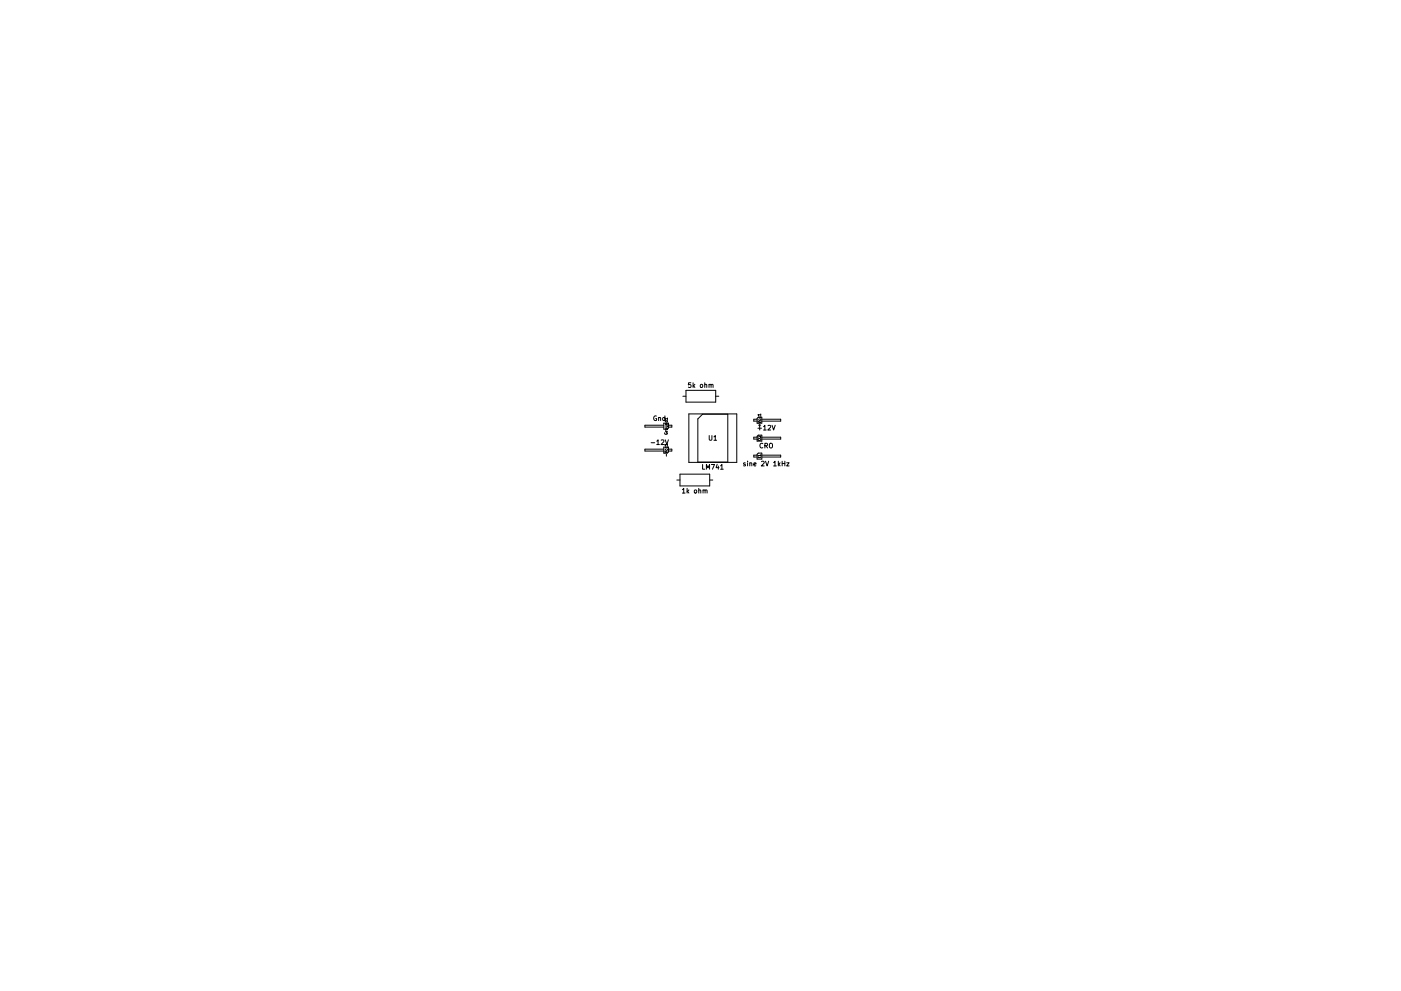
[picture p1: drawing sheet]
<svg xmlns="http://www.w3.org/2000/svg" width="297mm" height="210mm" viewBox="0 0 297 210" stroke-linecap="round" stroke-linejoin="round" font-family="sans-serif">
<g fill="none" stroke="#000" stroke-width=".21">
<path d="M138 93.9h.8M139.2 88.3a.45 .45 0 0 0-.6 .4 .45 .45 0 0 0 .6 .4v-.3h-.2M139.2 93.6l.3-.3v1M139.2 94.3h.6M139.6 88.7l.4-.1 .1 .6M139.6 88.6v.6M140.2 93.4l.4-.1 .2 .3-.7 .7h.7M140.7 89.8h1v1l-.2 .3h-.8zM140.7 94.9h1v1l-.2 .2h-.8zM140.7 95.3h-4v.4h4M140.7 90.2h-4v.4h4M140.9 95.7l.6 .2-.6 .2"/>
<path d="M140.9 89.3h.6M140.9 91.8a.27 .27 0 0 0 .3 .4 .27 .27 0 0 0 .3-.4l-.2 .1M141 88.6h-.3l-.2 .2 .1 .4h.4M141 88.2v1M141 93.3l.4 1 .3-1M141.1 91.4l.1 .1M141.1 91.5h.4M141.1 90.4h.4M141.1 90.1h.4M141.1 95.3l.1 .3 .3-.1v-.2M141.1 94.8l.1 .2h.3v-.2M141.1 90.9h.3l.1 .2-.3 .1z"/>
<path d="M141.1 89.3l.1 .3 .3-.1v-.2M141.3 96.3v.5M141.5 90.4v.2h-.4M141.5 94.4h-.6l.2 .1M141.5 89.8h-.4l.1 .3M141.5 88.8h-.6l.2 .2M141.5 88.7v.3M141.5 94.2v.3M141.7 95.3h.7v.4h-.7M141.7 90.2h.7v.4h-.7M144.8 84.1h.6M145.4 82.8h6.3v2.5h-6.3z"/>
<path d="M146 87.8h10.2v10.3h-10.2zM146.5 81.2h-.5l-.1 .5 .5-.1 .1 .5h-.6M146.9 81.2v1M147 81.8l.3 .4M147.3 81.5l-.4 .4M148.6 81.6l.2-.1 .2 .2v.3l-.2 .2-.3-.2zM149 87.9h5.3v10.1h-6.3v-9.1zM149 98.6v1h.4M149.4 81.6h.4l.1 .6M149.4 81.2v1M149.8 99.6v-1l.3 .7 .3-.7v1M150.3 81.6h.4l.1 .6"/>
<path d="M150.3 81.5v.7M150.4 92.4v.8l.2 .2 .3-.2v-.8M150.8 81.7l.3-.1 .1 .6M150.8 98.6h.7l-.4 1M151.4 92.7l.3-.3v1M151.4 93.4h.5M151.7 84.1h.7M152.1 98.5l-.3 .7h.6M152.3 98.9v.7M152.8 98.8l.3-.2v1M152.8 99.6h.5M158 98.2l-.4 .1 .4 .3v.2h-.4"/>
<path d="M158.5 97.9v.1M158.5 98.2v.7M159 98.3l.4-.1v.7M159 98.2v.7M159.8 98.5l.5-.1v-.2h-.3l-.2 .1 .1 .5h.4M160.5 88.8l.3-.3h.7v1.3h-1zM160.5 92.6l.3-.3h.7v1.3h-1zM160.5 96.4l.3-.3h.7v1.3h-1zM160.5 88.9h-.7v.4h.7M160.5 92.8h-.7v.4h.7M160.5 96.6h-.7v.4h.7M160.7 90.9h.8"/>
<path d="M160.7 89.4l.6 .2-.6 .2M160.7 97.1h.6M160.7 93.1h.5l.1 .2-.5 .1zM160.8 90.2h.5M160.9 88.9l.1 .3 .3-.1v-.2M160.9 88.4l.1 .3 .3-.1v-.2M161.1 90v1.2M161.3 88h-.6l.2 .2M161.3 96.6h-.6l.2 .2M161.3 92.5v.3l-.4-.3-.2 .1v.2M161.3 87.8v.4M161.3 96.5v.3"/>
<path d="M161.5 98l.3-.1 .2 .2-.6 .8h.6M161.5 88.9h4v.4h-4M161.5 92.8h4v.4h-4M161.5 96.6h4v.4h-4M161.7 94.1a.44 .44 0 0 0-.6 .4 .44 .44 0 0 0 .6 .5M161.9 90.5l.3-.3v1M161.9 91.2h.6M162.2 94.6l.4-.1 .1-.4-.5-.1v1M162.3 97.9l.3 1 .4-1M162.4 94.6l.3 .4M162.8 90.3l.4-.1 .2 .3-.6 .7h.6M163.2 94.2l.2-.2 .3 .2 .1 .5-.2 .3-.4-.1z"/>
<path d="M163.7 90.2l.3 1 .4-1M164 98.1l.3-.2v1M164 98.9h.6M165 97.9v1M165.1 98.5l.3 .4M165.4 98.2l-.4 .4M165.8 97.9v1M165.8 98.3h.6M166.4 97.9v1M166.8 98.2h.5l-.5 .7h.5M143.5 101.8h.7M144.2 100.6h6.3v2.5h-6.3z"/>
<path d="M144.7 103.9l.3-.3v1M144.7 104.6h.5M145.7 103.6v1M145.8 104.2l.3 .4M146.1 103.9l-.4 .4M147.3 104l.2-.1 .2 .2v.3l-.2 .2-.3-.2zM148.2 104h.3l.1 .6M148.2 103.6v1M149.1 104h.3l.1 .6M149.1 103.9v.7M149.5 104.1l.4-.1v.6M150.5 101.8h.6"/>
</g>
</svg>
